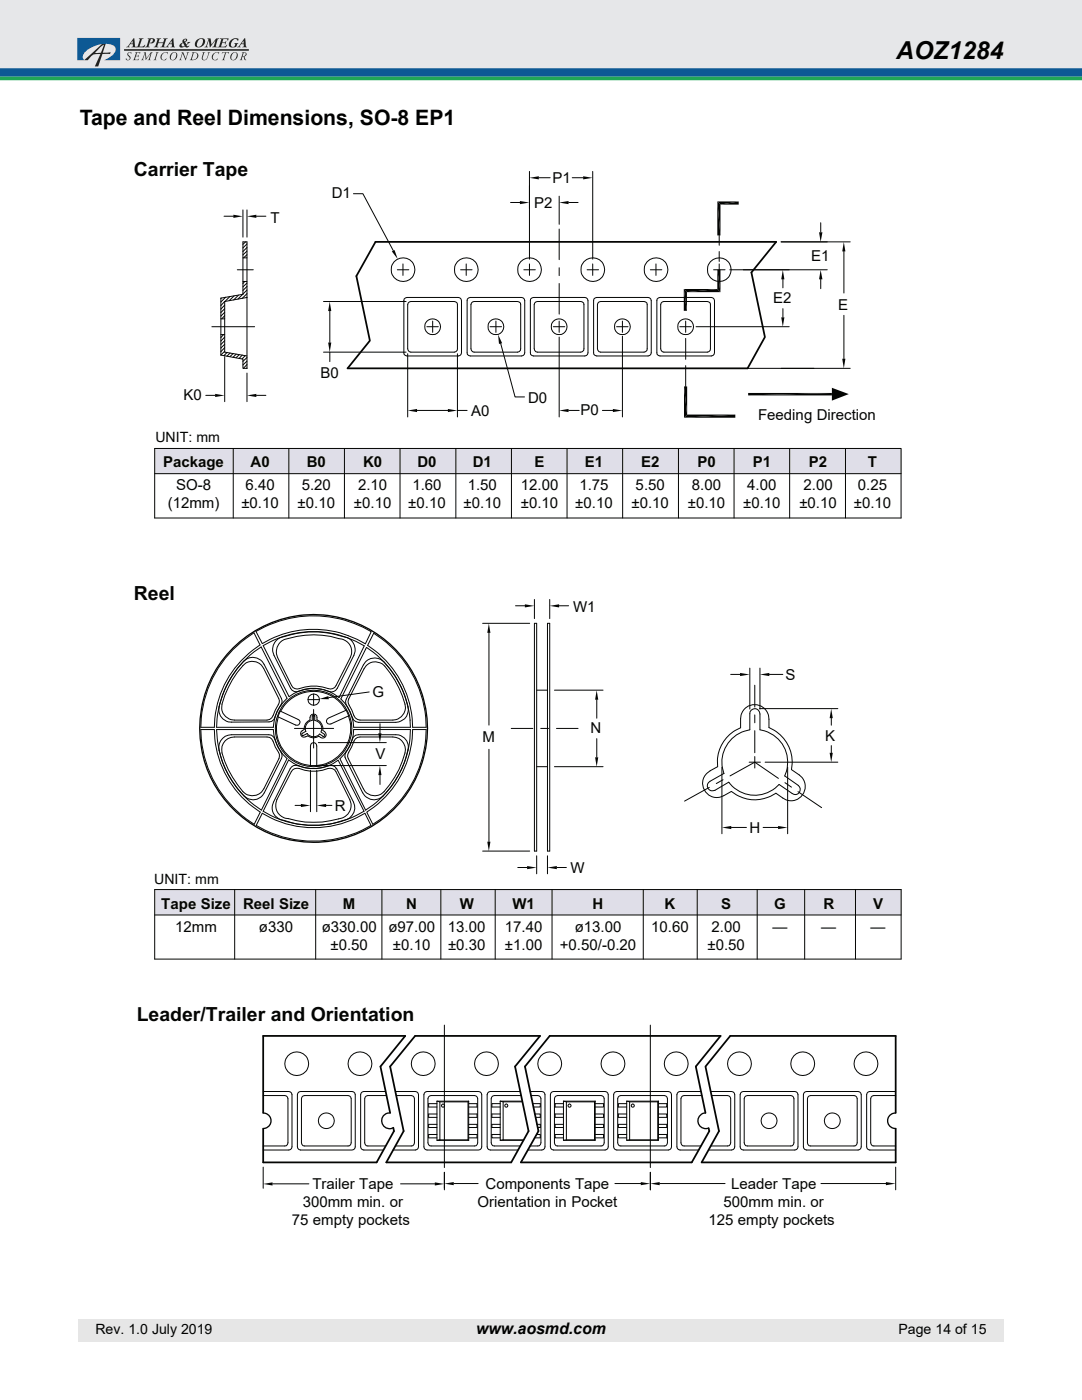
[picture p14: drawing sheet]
<svg xmlns="http://www.w3.org/2000/svg" width="216mm" height="279mm" viewBox="0 0 216 279" stroke-linecap="round" stroke-linejoin="round" font-family="sans-serif">
<defs><g id="words">
<text font-size="4.9" x="178.8" y="11.7">AOZ1284</text>
<text font-size="4.2" x="15.9" y="25">Tape and Reel Dimensions, SO-8 EP1</text>
<g font-size="3.9" fill="#040503">
<text x="26.7" y="35.1">Carrier Tape</text>
<text x="26.7" y="119.7">Reel</text>
<text x="27.3" y="203.7">Leader/Trailer and Orientation</text>
</g>
<text font-size="3.2" x="95" y="266.2">www.aosmd.com</text>
<g font-size="3" fill="#040503">
<text x="66.2" y="39.6">D1</text>
<text x="106.6" y="41.5">P2</text>
<text x="110.2" y="36.5">P1</text>
<text x="54" y="44.4">T</text>
<text x="161.9" y="52.1">E1</text>
<text x="154.3" y="60.4">E2</text>
<text x="167.2" y="61.8">E</text>
<text x="63.9" y="75.4">B0</text>
<text x="36.6" y="79.9">K0</text>
<text x="94" y="83">A0</text>
<text x="105.4" y="80.4">D0</text>
<text x="115.8" y="82.9">P0</text>
<text x="151.3" y="83.9">Feeding Direction</text>
<text x="32.5" y="93.3">Package</text>
<text x="50" y="93.3">A0</text>
<text x="61.2" y="93.3">B0</text>
<text x="72.4" y="93.3">K0</text>
<text x="83.3" y="93.3">D0</text>
<text x="94.3" y="93.3">D1</text>
<text x="106.7" y="93.3">E</text>
<text x="116.7" y="93.3">E1</text>
<text x="127.9" y="93.3">E2</text>
<text x="139.2" y="93.3">P0</text>
<text x="150.2" y="93.3">P1</text>
<text x="161.4" y="93.3">P2</text>
<text x="173.2" y="93.3">T</text>
<text x="33.5" y="101.4">(12mm)</text>
<text x="35.1" y="97.8">SO-8</text>
<text x="48.2" y="101.4">±0.10</text>
<text x="49" y="97.8">6.40</text>
<text x="59.4" y="101.4">±0.10</text>
<text x="60.2" y="97.8">5.20</text>
<text x="70.6" y="101.4">±0.10</text>
<text x="71.4" y="97.8">2.10</text>
<text x="81.5" y="101.4">±0.10</text>
<text x="82.3" y="97.8">1.60</text>
<text x="92.5" y="101.4">±0.10</text>
<text x="93.3" y="97.8">1.50</text>
<text x="103.9" y="97.8">12.00</text>
<text x="103.9" y="101.4">±0.10</text>
<text x="114.8" y="101.4">±0.10</text>
<text x="115.6" y="97.8">1.75</text>
<text x="126" y="101.4">±0.10</text>
<text x="126.8" y="97.8">5.50</text>
<text x="137.2" y="101.4">±0.10</text>
<text x="138.1" y="97.8">8.00</text>
<text x="148.3" y="101.4">±0.10</text>
<text x="149.1" y="97.8">4.00</text>
<text x="159.5" y="101.4">±0.10</text>
<text x="160.3" y="97.8">2.00</text>
<text x="170.4" y="101.4">±0.10</text>
<text x="171.2" y="97.8">0.25</text>
<text x="114.3" y="122.1">W1</text>
<text x="156.8" y="135.8">S</text>
<text x="74.3" y="139">G</text>
<text x="96.3" y="148">M</text>
<text x="117.8" y="146.4">N</text>
<text x="164.6" y="147.9">K</text>
<text x="74.9" y="151.5">V</text>
<text x="66.8" y="161.8">R</text>
<text x="149.5" y="166.2">H</text>
<text x="113.8" y="174.3">W</text>
<text x="32.2" y="181.4">Tape Size</text>
<text x="35" y="185.9">12mm</text>
<text x="48.5" y="181.4">Reel Size</text>
<text x="51.7" y="185.9">ø330</text>
<text x="64.2" y="185.9">ø330.00</text>
<text x="68.4" y="181.4">M</text>
<text x="77.5" y="185.9">ø97.00</text>
<text x="81.1" y="181.4">N</text>
<text x="89.4" y="185.9">13.00</text>
<text x="91.7" y="181.4">W</text>
<text x="100.7" y="185.9">17.40</text>
<text x="102.2" y="181.4">W1</text>
<text x="114.7" y="185.9">ø13.00</text>
<text x="118.3" y="181.4">H</text>
<text x="129.9" y="185.9">10.60</text>
<text x="132.6" y="181.4">K</text>
<text x="142" y="185.9">2.00</text>
<text x="143.9" y="181.4">S</text>
<text x="154.1" y="185.9">—</text>
<text x="154.5" y="181.4">G</text>
<text x="163.9" y="185.9">—</text>
<text x="164.3" y="181.4">R</text>
<text x="173.7" y="185.9">—</text>
<text x="174.2" y="181.4">V</text>
<text x="65.9" y="189.5">±0.50</text>
<text x="78.4" y="189.5">±0.10</text>
<text x="89.4" y="189.5">±0.30</text>
<text x="100.8" y="189.5">±1.00</text>
<text x="111.7" y="189.5">+0.50/-0.20</text>
<text x="141.2" y="189.5">±0.50</text>
<text x="62.3" y="237.3">Trailer Tape</text>
<text x="96.9" y="237.3">Components Tape</text>
<text x="145.9" y="237.3">Leader Tape</text>
<text x="58.2" y="244.5">75 empty pockets</text>
<text x="60.4" y="240.9">300mm min. or</text>
<text x="95.3" y="240.9">Orientation in Pocket</text>
<text x="141.4" y="244.5">125 empty pockets</text>
<text x="144.4" y="240.9">500mm min. or</text>
</g>
<g font-size="2.8" fill="#040503">
<text x="31" y="88.2">UNIT: mm</text>
<text x="30.8" y="176.3">UNIT: mm</text>
</g>
<g font-size="2.8">
<text x="19" y="266.2">Rev. 1.0 July 2019</text>
<text x="179.3" y="266.2">Page 14 of 15</text>
</g>
</g></defs>
<path d="M-.1 14.4h216" fill="none" stroke="#0d5994" stroke-width="1.8" stroke-linecap="butt"/>
<path d="M-.1 -.1h216v13.7h-216z" fill="#e6e7e9"/>
<g fill="#232122">
<path d="M27.7 7.6h.9l-.3 .3-.5 1.4h.7l.5-.4-.2 .6-1.7-.1a.6 .6 0 0 0 .5-.6l.3-1z"/>
<path d="M29.5 7.6h.9l.4 .2 .1 .2a.72 .72 0 0 1-1 .6l.1-.1a.46 .46 0 0 0 .5-.5l-.1-.2h-.3l-.5 1.5h.3v.1l-.9 .1 .1-.2a1.91 1.91 0 0 0 .6-1.5l-.3-.1z"/>
<path d="M31.3 7.7h.9l-.4 .1-.1 .7 .9-.1 .2-.6-.2-.1h.9l-.4 .2-.4 1.4 .2 .1h-.9l.3-.1 .2-.7h-.1h-.8l-.2 .7 .2 .1h-.9l.3-.1 .3-.9 .1-.6z"/>
<path d="M41.4 7.7h.6l.2 1.2 .8-1.1a.48 .48 0 0 1 .7-.1l-.3 .2-.4 1.4 .2 .2-.9-.1 .4-.2 .3-1.2-1.1 1.5h-.1l-.1-1.5-.4 1.2 .2 .3h-.7l.4-.4 .3-1 .1-.3z"/>
<path d="M43.9 7.7h1.7l-.1 .4-.2-.3h-.7l-.3 .7h.5l.4-.3-.2 .7h-.1l-.1-.3h-.5l-.2 .6a.98 .98 0 0 0 1.2-.3l-.2 .6h-1.7l.4-.3 .4-1.3-.3-.1z"/>
<path d="M46.1 8a1.27 1.27 0 0 1 1.5-.2l-.1 .4-.2-.3a.82 .82 0 0 0-.9 .1 .82 .82 0 0 0-.3 .8v.2a.43 .43 0 0 0 .3 .4 .43 .43 0 0 0 .4-.2l.2-.4-.2-.2h.8l-.2 .2a.77 .77 0 0 1-1.2 .7l-.4-.2a1 1 0 0 1 .3-1.3z"/>
<path d="M25.6 10.5h.7l-.2 .3v-.3h-.2l-.3 .2 .1 .3 .3 .4v.3l-.5 .3-.4-.1 .1-.3 .1 .3 .3 .1 .2-.1 .1-.3a.77 .77 0 0 1-.3-1.1z"/>
<path d="M27 10.4h1l-.1 .4-.1-.3h-.5l-.1 .6 .5-.1-.1 .4-.1-.2h-.4l-.1 .4-.1 .2 .2 .1h.4l.2-.2-.1 .3h-1.1l.3-.2 .3-1.2z"/>
<path d="M28.7 10.4h.4l.1 1.2 .9-1.2h.4l-.2 .2-.3 1-.1 .3 .2 .1h-.6l.2-.1 .4-1.2-1 1.3-.2-1.3-.4 1.2 .2 .1h-.5l.2-.2 .4-1.1z"/>
<path d="M31.1 10.4l.6 .1-.2 .1-.4 1.1-.1 .2 .2 .1h-.6l.3-.2 .3-1.2z"/>
<path d="M32.4 10.7l.4-.3h.6l.1 .1-.1 .3v-.1a.76 .76 0 0 0-1.1 .2 .76 .76 0 0 0 .3 1.1l.6-.3-.2 .3h-.5l-.4-.2v-.8z"/>
<path d="M36.2 10.4h.4l.5 1.3 .3-1.1-.2-.1h.6l-.3 .1-.4 1.4-.7-1.4-.3 1.3 .2 .1h-.6l.3-.2 .3-1v-.3z"/>
<path d="M40.4 10.4l.6 .1-.3 .1-.2 .7a.45 .45 0 0 0 .3 .7 .45 .45 0 0 0 .5-.5l.3-.9-.2-.1 .5-.1-.2 .3a1.18 1.18 0 0 1-1.2 1.3l-.2-.2v-.3l.2-.9z"/>
<path d="M42.5 10.8a1.12 1.12 0 0 1 1.3-.3l-.2 .3v-.2a.77 .77 0 0 0-1.1 .7l.2 .6a.58 .58 0 0 0 .7-.3h.1a.63 .63 0 0 1-.9 .4 .63 .63 0 0 1-.3-.8z"/>
<path d="M44.4 10.4h1.3l-.1 .4-.1-.3h-.4l-.4 1.4 .2 .1h-.6l.2-.2 .4-1.2-.4-.1-.2 .2z"/>
<path d="M26.7 7.6h.1l.1 1.4 .2 .5-.9-.1 .3-.1v-.5h-.5l-.3 .5h.2v.1l-.7 .1 .3-.3zM26.4 8.1l-.3 .6h.4z"/>
<path d="M34.4 7.6h.2l.1 1.6 .2 .3-.9-.1 .3-.1v-.5h-.5l-.3 .5 .2 .1-.7 .1 .3-.3zM34.2 8.1l-.3 .6h.4z"/>
<path d="M36.4 8l.5-.3 .4 .1a.43 .43 0 0 1-.4 .6l.3 .5 .3-.3-.1-.2h.6l-.8 .6 .3 .2h.3a.5 .5 0 0 1-.9 .1l-.6 .2-.5-.2a.82 .82 0 0 1 .7-.8zM36.4 8.6l-.2 .3v.2l.2 .2 .4-.1-.3-.6zM36.8 8l.1 .3 .2-.4z"/>
<path d="M39.4 7.9a1.05 1.05 0 0 1 1.5 .1 1.25 1.25 0 0 1-.5 1.2 1.25 1.25 0 0 1-1.4 .1l-.1-.8zM39.8 7.9a1.07 1.07 0 0 0-.3 1.4 .96 .96 0 0 0 .9-.5 .96 .96 0 0 0-.1-1z"/>
<path d="M48.8 7.6h.1l.1 1a.6 .6 0 0 0 .3 .8h-1l.4-.1-.1-.5h-.5l-.3 .5 .2 .1-.7 .1 .4-.3zM48.6 8.1l-.4 .6h.4z"/>
<path d="M34.3 10.6a.7 .7 0 0 1 1 .1 .7 .7 0 0 1-.2 1 .71 .71 0 0 1-1.1 .1 .71 .71 0 0 1 .2-1.1zM34.5 10.6l-.2 .2a.89 .89 0 0 0 0 1.1 .86 .86 0 0 0 .8-.4 .86 .86 0 0 0-.1-1z"/>
<path d="M38.3 10.5a1.07 1.07 0 0 1 1.3 .4 1.24 1.24 0 0 1-1.7 1.1l.2-.1 .3-1.2zM38.7 10.5l-.4 1.3a.71 .71 0 0 0 1-.3 .71 .71 0 0 0-.5-1z"/>
<path d="M46.3 10.6a.73 .73 0 0 1 1.1 .2 .73 .73 0 0 1-.4 1.1 .73 .73 0 0 1-1-.3 .73 .73 0 0 1 .3-1zM46.5 10.6l-.1 .2a.88 .88 0 0 0 0 1.1 .86 .86 0 0 0 .8-.4 .86 .86 0 0 0-.1-1z"/>
<path d="M48.3 10.5l.6-.1 .3 .2-.1 .5-.3 .2 .3 .7-.3-.1-.3-.6-.3 .5 .2 .2h-.6l.2-.2 .4-1.2zM48.6 10.5l-.2 .7a.42 .42 0 0 0 .5-.1 .42 .42 0 0 0 .1-.5z"/>
<path d="M20 9.5l.8-.6-.7 1.6h-1.1zM16.8 12h.7l.2-.2a1.97 1.97 0 0 1 2.3-1l-1.1 2.5h.7l.8-2.5h1.5l.2-.4-1.6 .1 .6-1.8-.8 .1z"/>
</g>
<path d="M24.8 10h24.8" fill="none" stroke="#232122" stroke-width=".32"/>
<path d="M15.4 7.6h8.6v4.4h-3.2l.3-.1a2.55 2.55 0 0 0 1.9-2.4 2.19 2.19 0 0 0-2.5-.7l-.8 .1a5.6 5.6 0 0 0-3 1.9 1.02 1.02 0 0 0 .1 1.2h-1.4z" fill="#18508f"/>
<path d="M-.1 15.7h216" fill="none" stroke="#20a656" stroke-width=".71" stroke-linecap="butt"/>
<path d="M15.6 263.2h184.6v4.5h-184.6z" fill="#e6e6e6"/>
<path d="M26.7 31.8h153.2v213.7h-153.2z" fill="#fff"/>
<g fill="#dfdee8">
<path d="M30.9 89.5h148.9v5h-148.9z"/>
<path d="M30.9 177.4h148.9v5h-148.9z"/>
</g>
<path d="M41.1 78.9h1.8M44.8 71.2v9M49.3 74.5v5.7M51.2 78.9h1.9" fill="none" stroke="#040503" stroke-width=".2"/>
<g fill="#040503">
<path d="M49.3 78.9l1.9-.3v.6z"/>
<path d="M42.9 78.6l1.9 .3-1.9 .3z"/>
<path d="M136.5 77.1h.6v5.6z"/>
<path d="M136.5 77.1l.6 5.6-.6 .7z"/>
<path d="M137.1 82.7h9.6l-10.2 .7z"/>
<path d="M136.5 83.4l10.2-.7v.7z"/>
<path d="M143.1 40.2l.7 6.8h-.7z"/>
<path d="M143.1 40.2l.7 .6v6.2z"/>
<path d="M143.1 40.2h4.3l-3.6 .6z"/>
<path d="M143.8 40.8l3.6-.6v.6z"/>
<path d="M136.4 57.7l.7 4.3h-.7z"/>
<path d="M136.4 57.7l.7 .6v3.7z"/>
<path d="M136.4 57.7h6.7l-6 .6z"/>
<path d="M137.1 58.3l6-.6 .7 .6z"/>
<path d="M143.1 53.8l.7 4.5-.7-.6z"/>
<path d="M143.1 53.8h.7v4.5z"/>
</g>
<g fill="none" stroke="#040503" stroke-width=".2">
<path d="M64.6 60.2h16.4M64.6 70.3h16.4M65.8 62.1v6.2M65.8 70.3v1.9"/>
<circle cx="143.5" cy="53.8" r="2.36"/>
</g>
<path d="M74.9 48.3h80M69.4 73.5h79.8" fill="none" stroke="#040503" stroke-width=".35"/>
<g fill="#040503">
<path d="M65.8 60.2l.3 1.9h-.6z"/>
<path d="M65.5 68.4h.6l-.3 1.9z"/>
</g>
<circle cx="80.4" cy="53.8" r="2.36" fill="none" stroke="#040503" stroke-width=".2"/>
<path d="M78.2 50.2l.5-.3 .7 1.8z" fill="#040503"/>
<path d="M70.5 38.7h1.9l6.1 11.3M44.7 43.2h1.9M48.5 41.9v5.4M49.3 41.9v5.4M51.2 43.2h1.9" fill="none" stroke="#040503" stroke-width=".2"/>
<g fill="#040503">
<path d="M46.6 42.9l1.9 .3-1.9 .3z"/>
<path d="M49.3 43.2l1.9-.3v.6z"/>
</g>
<g fill="none" stroke="#040503" stroke-width=".2">
<path d="M44.2 59.5h-.1M45 59.3l-.9 1M45.9 59.2l-1 1M46.7 59l-1 1M47.4 53.8h3.1M47.6 58.9l-1 1M48.4 58.7l-.9 1M48.5 58.7l-4.4 .8v11.4M48.5 51.5h.8zM48.5 58.7v-10.4h.8v25.2h-.8v-1.8l-4.4-.8M48.5 56.2h.8M48.8 56.2l-.3 .4"/>
<path d="M49 48.3l-.5 .5M49.3 50.8l-.7 .7M49.3 59.4l-4.5 .8M49.3 48.7l-.8 .8M49.3 49.4l-.8 .8M49.3 50.1l-.8 .8M49.3 58.6l-1 .9M49.3 59.3l-.1 .1M49.3 56.5l-.8 .8M49.3 57.2l-.8 .8M49.3 57.9l-.8 .8M42.3 65.2h8.5"/>
<path d="M44.1 66.8h.7M44.1 63.6h.7M44.6 66.8l-.5 .6M44.8 60.2v10.1l4.5 .7M44.8 71h.1M44.8 60.2l-.7 .8M44.8 60.9l-.7 .8M44.8 61.6l-.7 .8M44.8 62.3l-.7 .8M44.8 67.3l-.7 .8M44.8 68l-.7 .8M44.8 68.7l-.7 .8"/>
<path d="M44.8 69.4l-.7 .8M44.8 70.1l-.7 .8M44.8 63l-.5 .6M45.3 70.3l-.6 .7M45.9 70.5l-.6 .6M46.5 70.5l-.6 .7M47.1 70.7l-.6 .6M47.8 70.8l-.7 .6M48.3 70.9l-.6 .6M48.9 71l-.6 .6M49.3 73.5h-.1M49.3 72.7l-.7 .8"/>
<path d="M49.3 71.4l-.8 .7M49.3 72.1l-.8 .7M136.8 67.5v4.2M136.8 73v4.2"/>
</g>
<path d="M74.9 48.3l-3.8 6.8 2.7 12.9-4.4 5.5" fill="none" stroke="#040503" stroke-width=".35"/>
<path d="M99.4 66.7l.8 1.8-.6 .1z" fill="#040503"/>
<path d="M99.9 68.5l2.9 10.7h1.9M111.6 67.3v15.9M124.2 67.1v16.1M113.5 81.9h2.1M120.2 81.9h2.1" fill="none" stroke="#040503" stroke-width=".2"/>
<g fill="#040503">
<path d="M111.6 81.9l1.8-.3v.6z"/>
<path d="M122.3 81.6l1.9 .3-1.9 .3z"/>
</g>
<path d="M81.4 70.6v12.6M91.3 70.6v12.6M83.2 81.9h6.2M91.3 81.9h1.9" fill="none" stroke="#040503" stroke-width=".2"/>
<g fill="#040503">
<path d="M81.3 81.9l1.9-.3v.6z"/>
<path d="M89.4 81.6l1.9 .3-1.9 .3z"/>
</g>
<path d="M105.6 37v4.7M111.6 39.2v5.6M101.9 40.4h1.9M113.5 40.4h1.8" fill="none" stroke="#040503" stroke-width=".2"/>
<g fill="#040503">
<path d="M111.6 40.4l1.8-.3v.6z"/>
<path d="M103.7 40.1l1.9 .3-1.9 .3z"/>
</g>
<path d="M105.6 34.2v17.5M107.5 35.5h2.3M114.2 35.5h2.2M118.3 34.2v17.5" fill="none" stroke="#040503" stroke-width=".2"/>
<g fill="#040503">
<path d="M105.6 35.5l1.9-.3v.6z"/>
<path d="M116.4 35.2l1.9 .3-1.9 .3z"/>
</g>
<g fill="none" stroke="#040503" stroke-width=".2">
<path d="M80.6 59.7l.6-.3 10.6 .1 .3 .5-.1 10.7-.5 .3h-10.3l-.6-.3zM93.3 59.7l.5-.3 10.6 .1 .3 .5-.1 10.7-.5 .3h-10.3l-.5-.3zM105.9 59.7l.6-.3 10.5 .1 .3 .5-.1 10.7-.5 .3h-10.2l-.6-.3zM111.6 45.7v6.1M111.6 53.4v1.6M111.6 56.6v6.1M118.5 59.7l.6-.3 10.5 .1 .3 .5v10.7l-.6 .3h-10.2l-.6-.3zM131.1 59.7l.6-.3 10.6 .1 .3 .5-.1 10.7-.6 .3h-10.2l-.6-.3zM148.3 53.8h9.2M156.2 55.7v1.7M81.4 60.5l.6-.3h8.6l.6 .3v9.4l-.6 .4-8.9-.1-.3-.6zM94.1 60.5l.5-.3h8.7l.6 .3v9.4l-.6 .4-9-.1-.3-.6z"/>
<path d="M106.7 60.5l.5-.3h8.7l.6 .3v9.4l-.6 .4-9-.1-.3-.6zM119.3 60.5l.5-.3h8.7l.6 .3v9.4l-.6 .4-9-.1-.3-.6zM131.9 60.5l.6-.3h8.6l.6 .3v9.4l-.6 .4-9-.1-.3-.6zM138.9 65.2h18.6M156.2 61.6v1.7"/>
<circle cx="93" cy="53.8" r="2.36"/>
<circle cx="105.7" cy="53.8" r="2.36"/>
<circle cx="118.3" cy="53.8" r="2.36"/>
<circle cx="130.9" cy="53.8" r="2.36"/>
<circle cx="86.3" cy="65.2" r="1.58"/>
<circle cx="98.9" cy="65.2" r="1.58"/>
<circle cx="111.6" cy="65.2" r="1.58"/>
<circle cx="124.2" cy="65.2" r="1.58"/>
<circle cx="136.8" cy="65.2" r="1.58"/>
</g>
<g fill="#040503">
<path d="M156.2 53.9l.3 1.8h-.6z"/>
<path d="M155.9 63.3h.6l-.3 1.9z"/>
</g>
<path d="M145.6 53.8h19.5M155.9 48.3h9.2M163.8 44.5v1.8M163.8 55.7v1.9" fill="none" stroke="#040503" stroke-width=".2"/>
<g fill="#040503">
<path d="M163.7 53.9l.4 1.8h-.7z"/>
<path d="M163.4 46.4h.7l-.4 1.9z"/>
</g>
<path d="M155.9 48.3h13.8M168.4 50.2v8.3M155.9 73.5h13.8M168.4 62.9v8.7" fill="none" stroke="#040503" stroke-width=".2"/>
<g fill="#040503">
<path d="M168.4 48.3l.3 1.9h-.6z"/>
<path d="M168.1 71.6h.6l-.3 1.9z"/>
</g>
<g fill="none" stroke="#040503" stroke-width=".2">
<path d="M79.3 53.8h2.3M80.4 52.7v2.3M91.9 53.8h2.3M93 52.7v2.3M104.5 53.8h2.3M105.6 52.7v2.3M117.1 53.8h2.3M118.3 52.7v2.3M129.8 53.8h2.3M130.9 52.7v2.3M142.4 53.8h2.3M143.5 52.7v2.3"/>
<path d="M143.5 47v1.9M143.5 50.2v2M85.2 65.2h2.3M86.3 64.1v2.2M97.8 65.2h2.3M99 64.1v2.2M110.4 65.2h2.3M111.6 64.1v2.2M123 65.2h2.3M124.2 64.1v2.2M135.6 65.2h2.3M136.8 64.1v2.2"/>
<path d="M149.2 73.5h13.2M30.9 89.5h148.9v13.9h-148.9zM30.9 94.5h148.9M46.5 89.5v13.9M57.6 89.5v13.9M68.7 89.5v13.9M79.8 89.5v13.9M91 89.5v13.9M102.1 89.5v13.9M113.1 89.5v13.9M124.2 89.5v13.9M135.4 89.5v13.9"/>
<path d="M146.5 89.5v13.9M157.6 89.5v13.9M168.7 89.5v13.9M63.5 148.2h13.6M63.5 152.8h13.6M75.8 144.4v1.9M75.8 154.7v1.9"/>
</g>
<path d="M154.9 48.3l-5 6.1 2.7 12.9-3.4 6.2" fill="none" stroke="#040503" stroke-width=".35"/>
<g fill="#040503">
<path d="M75.5 146.3h.6l-.3 1.9z"/>
<path d="M75.8 152.8l.3 1.9h-.6z"/>
</g>
<g fill="none" stroke="#040503" stroke-width=".2">
<path d="M50.7 126.3a22.4 22.4 0 0 0-10.6 18.8h2.7a19.7 19.7 0 0 1 9.1-16.4M52.1 129.1a19.3 19.3 0 0 0-8.9 16M70.7 124.4l3.4 1.7-1.2 2.4M73.1 129.2a19.3 19.3 0 0 1 8.8 15.9h-11.3M74.6 126.4l-1.2 2.4a19.7 19.7 0 0 1 8.9 16.3M76.6 132.1a2.54 2.54 0 0 0-4.1 .6M76.8 132.9a2.5 2.5 0 0 0-4.2 .6M40.1 145.6h2.7a19.8 19.8 0 0 0 9.1 16.5l-1.2 2.4a22.5 22.5 0 0 1-10.6-18.9zM43.7 149.7a19.3 19.3 0 0 0 8.5 12l5.1-10.3M55.3 159.6a2.67 2.67 0 0 0 2.3 3.8 17.1 17.1 0 0 0 11.2-.4 2.66 2.66 0 0 0 1-3.4M57.6 151.7l-5.1 10.2a19.3 19.3 0 0 0 20.1 0l-5.1-10.2M61.9 153.7v8.3"/>
<path d="M63.2 153.7v8.3M70.6 145.6h11.3M71.5 144.2h7.5M71.5 146.6h7.5M71.8 143.7h6.6M71.8 147.1h6.6M72.4 158.2a2.53 2.53 0 0 0 4.1 .6M72.5 157.4a2.54 2.54 0 0 0 4.1 .6M81.4 149.7a19.1 19.1 0 0 1-8.4 12l-5.2-10.3M82.3 145.6a19.7 19.7 0 0 1-9.1 16.5l1.2 2.4M52.3 162.3a19.7 19.7 0 0 0 20.5 0l1.2 2.4a22.5 22.5 0 0 1-22.9 0zM58.9 160.7h1.2"/>
<path d="M65.1 160.7h1.1M70.5 160.1a2.56 2.56 0 0 1-2 3.6 18.6 18.6 0 0 1-13-.4 2.45 2.45 0 0 1-.9-3.2"/>
</g>
<circle cx="62.6" cy="145.4" r="22.7" fill="none" stroke="#040503" stroke-width=".26"/>
<g fill="#040503">
<path d="M60 160.4l1.9 .4-1.9 .3z"/>
<path d="M63.2 160.8l1.9-.4v.7z"/>
</g>
<g fill="none" stroke="#040503" stroke-width=".2">
<path d="M48.5 132.8a2.51 2.51 0 0 1 4.1 .6l3 6a2.13 2.13 0 0 1-.7 2.3l-.7 1.6-.4 .3-.5 .1h-6.5a2.56 2.56 0 0 1-2.5-3.2 19.3 19.3 0 0 1 4.2-7.7zM48.7 131.9a2.53 2.53 0 0 1 4 .7l3.6 7.2-.1 .5-.9 1.6-.7 1.7-.4 .4-.5 .1h-7.5a2.51 2.51 0 0 1-2.5-3 19.2 19.2 0 0 1 5-9.2zM50.7 126.3l1.2 2.4M52.1 129.1l5.2 10.3a8.2 8.2 0 0 0-2.8 5.7h-11.3M57.6 127.4a2.7 2.7 0 0 0-2.2 3.8l2.8 5.6M68.5 127a18.4 18.4 0 0 0-13 .5 2.6 2.6 0 0 0-.8 3.3l3.3 6.6M69.3 127.3a19.4 19.4 0 0 0-16.8 1.5l5.2 10.2M70.7 124.4a22.6 22.6 0 0 0-19.6 1.6l1.2 2.4a19.7 19.7 0 0 1 17.2-1.5M73.7 138.1l-8.1 1.1M43.2 145.6h11.3a9.8 9.8 0 0 0 1.7 4.9v.9l-3.5 6.8a2.49 2.49 0 0 1-4 .6 19.2 19.2 0 0 1-5.5-13.2zM43.7 149.7a2.54 2.54 0 0 1 2.5-3.1h7.4l.6 .1 .7 .8a8.2 8.2 0 0 0 2.4 3.9M45 147.8l.5-.4 1.3-.3h6.5l.5 .1 .4 .3 1.5 3v.5l-3 6.4a2.59 2.59 0 0 1-4.2 .6 17.6 17.6 0 0 1-4.2-8.4v-.6z"/>
<path d="M55.5 143.1a7.4 7.4 0 0 0 6.4 9.7M57.9 153.4l-3.3 6.7M58.1 154l-2.8 5.6M59.5 143.6l-3.6-1.7-.5 1.1 3.6 1.7M69 141.7a7.4 7.4 0 0 0-13 .2"/>
<circle cx="62.6" cy="145.4" r="7.6"/>
</g>
<path d="M63.7 139.5l1.8-.6 .1 .7z" fill="#040503"/>
<g fill="none" stroke="#040503" stroke-width=".2">
<path d="M57.6 127.4a18.3 18.3 0 0 1 11.2 .4 2.54 2.54 0 0 1 1.1 3.4l-2.8 5.6a1.24 1.24 0 0 1-1.6 .6 9 9 0 0 0-6.2 .1l-.9-.3-.2-.4M61.5 139.6h2.2M62.6 138.5v2.2M64.2 137.6a7.7 7.7 0 0 0-6.5 1.4M68.5 127a2.63 2.63 0 0 1 2.1 3.8l-3.3 6.6a1.32 1.32 0 0 1-1.6 .6 8.9 8.9 0 0 0-6.5 .1l-.5-.1-.7-.6M69.3 127.3l3.4 1.6-5 10.3-2-1.2-1.1-.4M69.5 126.9l1.7 .7 1.7 .9M72.5 132.7l-3.5 7.2 .1 .8 1.5 3 .9 .5M72.6 133.5l-3 6a2.12 2.12 0 0 0 .6 2.2l.7 1.6 .9 .4M72.9 129.6h.1M73.1 129.2l-5.1 10.3a8.1 8.1 0 0 1 2.6 5.6M96.3 124.4h9.4"/>
<path d="M97.6 126.3v18.4M57.6 151.7a8 8 0 0 0 9.9 0M57.9 153.4a1.2 1.2 0 0 1 1.6-.6 9.2 9.2 0 0 0 6.5-.1l.9 .4 .3 .4 3.3 6.6M58.1 154a1.31 1.31 0 0 1 1.6-.6 7.6 7.6 0 0 0 5.8 0 1.37 1.37 0 0 1 1.5 .6l2.8 5.6M59.5 143.6a.61 .61 0 0 1 .3 .8 .61 .61 0 0 1-.8 .3M60.3 146.3l-.1 .2 .2 .3 .9-.4M61 146h.1M61 146a1.67 1.67 0 0 1 1.3-2.2v-.9l.3-.2 .2 .1v1a1.63 1.63 0 0 1 1.3 2.2M61 146l-.7 .4M61.3 146.4a1.65 1.65 0 0 0 2.5 .1l.7 .4M61.3 146.4h.1M62 148.5a.62 .62 0 0 1 1.1 0l.1 4.3h-1.3z"/>
<path d="M62.6 141.6v7.7M64.1 146.1l.7 .6v.2h-.4M64.4 145.8a.75 .75 0 0 1 .7 1 .75 .75 0 0 1-1.1 .4l-.4-.3M64.4 145.7a1.95 1.95 0 0 0-1.1-2 .8 .8 0 0 0-.7-1.2 .85 .85 0 0 0-.7 1.2 1.89 1.89 0 0 0-1.2 1.9 .77 .77 0 0 0-.7 .7 .77 .77 0 0 0 .6 .8l.8-.2a1.86 1.86 0 0 0 2.2 0M65.3 143.5l3.8-1.8 .5 1.2-3.6 1.6a.62 .62 0 0 1-.7-.2 .62 .62 0 0 1 0-.8zM66.6 145.4h-7.8M67 153.5h.1M68.8 151.1h.1M69.5 142.9a7.4 7.4 0 0 1-6.3 9.9M70.6 145.6a8.2 8.2 0 0 1-2.8 5.8M71.5 146.6l-.5 .1-.5 .4-.7 1.8-.9 1.6-.1 .4 3.6 7.3M71.8 147.1l-.5 .1-.4 .3-1.5 3v.5l3.1 6.4"/>
<path d="M85 145.6a22.3 22.3 0 0 1-10.6 18.9M97.6 149.5v18.5M96.3 169.9h9.4"/>
<circle cx="62.6" cy="139.6" r="1.13"/>
</g>
<g fill="#040503">
<path d="M97.5 124.4l.4 1.9h-.7z"/>
<path d="M97.2 168h.7l-.4 1.9z"/>
</g>
<path d="M106.6 124.4v45.5M109.7 124.4v45.5M151.6 141.4h15.6M152.7 152.1h14.5M165.9 143.3v1.4M165.9 148.8v1.4" fill="none" stroke="#040503" stroke-width=".2"/>
<g fill="#040503">
<path d="M165.5 150.2h.7l-.3 1.9z"/>
<path d="M165.9 141.4l.3 1.9h-.7z"/>
</g>
<path d="M145.8 134.6h1.9M149.6 133.3v8.2M151.6 133.3v8.2M153.5 134.6h2.7" fill="none" stroke="#040503" stroke-width=".2"/>
<g fill="#040503">
<path d="M147.7 134.3l1.9 .3-1.9 .3z"/>
<path d="M151.6 134.6l1.9-.3v.6z"/>
</g>
<path d="M110.6 137.7h9.7M119.1 139.6v3.7M110.6 153h9.7M119.1 147.4v3.7M144.5 154.4l-2.8 1.5a1.03 1.03 0 0 0-.4 1.4 1.03 1.03 0 0 0 1.4 .4l2.7-1.6a6.5 6.5 0 0 0 10.1 .5l2.6 1.8a1.01 1.01 0 0 0 1.4-.2 1.01 1.01 0 0 0-.2-1.5l-2.7-1.8a6.5 6.5 0 0 0-5-9.3v-3.1a1.01 1.01 0 0 0-.9-1.1 1.01 1.01 0 0 0-1.1 1.1v3.1a6.6 6.6 0 0 0-5.1 8.8M145.4 156.2h.1M148.7 141.4a2.84 2.84 0 0 1 3.1-.5 2.84 2.84 0 0 1 1.6 2.6v1.7a7.5 7.5 0 0 1 4.5 8.4l1.6 1.1a2.83 2.83 0 0 1 .6 3.9 2.83 2.83 0 0 1-3.9 .7l-1.4-1a7.4 7.4 0 0 1-8.9-.4 4.1 4.1 0 0 1-3.7 1.1 2.85 2.85 0 0 1-2-2.4 2.85 2.85 0 0 1 1.5-2.8l1.5-.8a7.4 7.4 0 0 1 4.6-7.8 4.1 4.1 0 0 1 .9-3.8zM150.6 152.1l4.7 3.2M156.6 156.2l1.3 .9M159.2 158l4.7 3.2M106.6 169.9h.5M109.2 169.9h.5" fill="none" stroke="#040503" stroke-width=".2"/>
<g fill="#040503">
<path d="M118.7 151.1h.7l-.3 1.9z"/>
<path d="M119.1 137.8l.3 1.8h-.7z"/>
</g>
<g fill="none" stroke="#040503" stroke-width=".2">
<path d="M74.6 126.4a22.4 22.4 0 0 1 10.4 18.7h-2.7M76.6 132.1a18.8 18.8 0 0 1 4.9 9.6 2.49 2.49 0 0 1-2.5 2.5M76.8 132.9a18.5 18.5 0 0 1 4.1 8.3 2.59 2.59 0 0 1-2.5 2.5M106.6 124.4h.5v45.5M107.1 137.7h2.1M109.7 124.4h-.5v45.5M78.4 147.1a2.53 2.53 0 0 1 2.4 3.2 18.3 18.3 0 0 1-4.2 7.7M79 146.6a2.45 2.45 0 0 1 2.4 3.1M81.8 143.7h.1M81.9 145.6a19.1 19.1 0 0 1-5.4 13.2M82.3 145.6h2.7M107.1 153h2.1"/>
<path d="M46.8 177.5v13.9M76.2 177.5v13.9M88 177.5v13.9M98.8 177.5v13.9M110.2 177.5v13.9M128.4 177.5v13.9M139.1 177.5v13.9M151.1 177.5v13.9M160.6 177.5v13.9M170.7 177.5v13.9M179.8 177.5h-148.9v13.9h148.9M30.9 182.6h148.9"/>
</g>
<g fill="#040503">
<path d="M149.3 78.4h16.7l-16.7 .5z"/>
<path d="M149.3 78.9l16.7-.5v.5z"/>
<path d="M166 77.4l3.4 1.3-3.4 1.3z"/>
</g>
<g fill="none" stroke="#040503" stroke-width=".2">
<path d="M150.6 136.7v4.4M102 145.4h4.3M107.9 145.4h1.6M111 145.4h4.3M141.5 157.1l-4.9 2.8M144 153.1v13.3M144.3 155.6l-1.4 .8M149.5 152.1h2.2M150.6 142.7v1.5M150.6 145.8v4.4M150.6 151v2.3M150.6 152.1l-4.9 2.8"/>
<path d="M157.2 153.1v13.3M145.9 165.1h3M152.3 165.1h3"/>
</g>
<g fill="#040503">
<path d="M144 165.2l1.9-.4v.7z"/>
<path d="M155.3 164.8l1.8 .4-1.8 .3z"/>
</g>
<path d="M103.3 173.1h1.9M107.1 170.8v3.6M109.2 170.8v3.6M111.1 173.1h1.9" fill="none" stroke="#040503" stroke-width=".2"/>
<g fill="#040503">
<path d="M105.2 172.8l1.9 .3-1.9 .4z"/>
<path d="M109.2 173.1l1.9-.3v.7z"/>
</g>
<path d="M106.6 119.6v3.9M109.7 119.6v3.9M102.9 120.9h1.8M111.6 120.9h1.9" fill="none" stroke="#040503" stroke-width=".2"/>
<g fill="#040503">
<path d="M104.7 120.6l1.9 .3-1.9 .3z"/>
<path d="M109.7 120.9l1.9-.3v.6z"/>
</g>
<g fill="none" stroke="#040503" stroke-width=".2">
<path d="M63 177.5v13.9M52.5 218.6h4.3l.6 .4 .1 .3-.1 9.1-.3 .3h-.3h-4.3M52.5 217.8h5.1l.6 .3 .1 .4-.1 10.7-.6 .3h-5.1M59.4 218.1l.6-.3 10.6 .1 .3 .6-.1 10.7-.5 .3-10.6-.1-.4-.5zM60.5 218.7l8.9-.1 .6 .4 .1 9.1-.3 .6h-9.3l-.3-.6v-8.8zM76.9 217.8h-4.3l-.5 .3-.1 .4 .1 10.7 .5 .3h3.9M77.1 218.6h-3.7l-.5 .4-.1 .3 .1 9.1 .2 .3h.3h3.5M78.9 217.8h4l.5 .3 .1 10.8-.1 .3-.5 .3h-4.5M79.1 218.6h3l.5 .4 .1 9.1-.3 .6h-3.5M84.7 218.1l.5-.3 10.6 .1 .3 .6-.1 10.7-.5 .3-10.6-.1-.3-.5zM85.5 219l.5-.4h8.7l.5 .4 .1 9.1-.3 .6h-9.3l-.3-.6zM88.7 204.6v28.4"/>
<path d="M103.9 217.8h-6.1l-.3 .1-.3 .6 .1 10.7 .5 .3h5.6M104 218.6h-5.4l-.5 .4-.1 .3 .1 9.1 .2 .3h.3h5.2M105.8 217.8h2.3l.6 .3v.4v10.4v.3l-.6 .3h-2.8M106 218.6l1.6 .1 .3 .6v8.8l-.3 .6h-1.9M109.9 218.1l.6-.3 10.6 .1 .3 .6-.1 10.7-.6 .3-10.6-.1-.3-.5zM110.7 219l.6-.4h8.6l.6 .4 .1 9.1-.4 .6h-9.3l-.3-.6zM122.5 218.1l.6-.3 10.6 .1 .3 .6-.1 10.7-.5 .3-10.6-.1-.4-.5zM123.3 219l.6-.4h8.7l.5 .4 .1 9.1-.3 .6h-9.3l-.3-.6zM129.8 204.6v28.4M139.9 217.8h-4.2l-.3 .1-.3 .6 .1 10.7 .5 .3h3.7M140.1 218.6h-3.6l-.3 .1-.3 .6 .1 9.1 .2 .3h.3h3.3M141.8 217.8h4.2l.5 .3 .1 10.8-.3 .5-.3 .1h-4.6"/>
<path d="M142 218.6h3.2l.5 .4 .1 9.1-.3 .6h-3.7M147.8 218.1l.5-.3 10.6 .1 .3 .6-.1 10.7-.5 .3-10.6-.1-.3-.5zM148.6 219l.5-.4h8.7l.5 .4 .1 9.1-.3 .6h-9.3l-.3-.6zM160.4 218.1l.5-.3 10.6 .1 .4 .6-.1 10.7-.6 .3-10.6-.1-.3-.5zM161.2 219l.5-.4h8.7l.6 .4v9.1l-.3 .6h-9.3l-.3-.6zM178.7 217.8h-5.1l-.6 .3-.1 .4 .1 10.7 .6 .3h5.1M178.7 218.6h-4.3l-.6 .4-.1 .3 .1 9.1 .3 .3h.3h4.3M129.8 234v3.5M131.7 236.2h13M163.8 236.2h13M178.7 232.9v4.6"/>
<circle cx="59.2" cy="212.3" r="2.36"/>
<circle cx="71.8" cy="212.3" r="2.36"/>
<circle cx="84.5" cy="212.3" r="2.36"/>
<circle cx="97.1" cy="212.3" r="2.36"/>
<circle cx="109.7" cy="212.3" r="2.36"/>
<circle cx="122.3" cy="212.3" r="2.36"/>
<circle cx="134.9" cy="212.3" r="2.36"/>
<circle cx="147.6" cy="212.3" r="2.36"/>
<circle cx="160.2" cy="212.3" r="2.36"/>
<circle cx="172.8" cy="212.3" r="2.36"/>
<circle cx="65.1" cy="223.7" r="1.57"/>
<circle cx="153.5" cy="223.7" r="1.58"/>
<circle cx="166.1" cy="223.7" r="1.57"/>
</g>
<path d="M82.8 206.7h25l-5 6.1 2.7 12.9-3.5 6.3h-24.9l3.4-6.3-2.7-12.9zM77.8 222.1l-1.9-9.3 5-6.1h-28.4v15.4M78.5 225.1l.1 .6-3.4 6.3h-22.7v-6.8M140.8 222.1l-2-9.3 5-6.1h-34.1l-4.9 6.1 2.6 12.9-3.5 6.3h34.1l3.5-6.3-.1-.5M178.7 222.1v-15.4h-33l-4.9 6.1 2.7 12.9-3.5 6.3h38.7v-6.8" fill="none" stroke="#040503" stroke-width=".35"/>
<path d="M52.5 222.1a1.57 1.57 0 0 1 1.6 1.6 1.57 1.57 0 0 1-1.6 1.5M77.8 222.1a1.57 1.57 0 0 0-1.6 1.9 1.57 1.57 0 0 0 2.3 1.1M140.8 222.1a1.58 1.58 0 0 0-1.5 1.9 1.58 1.58 0 0 0 2.1 1.2M178.7 222.1a1.57 1.57 0 0 0-1.6 1.6 1.57 1.57 0 0 0 1.6 1.5" fill="none" stroke="#040503" stroke-width=".26"/>
<g fill="#040503">
<path d="M129.7 236.2l1.9-.3v.6z"/>
<path d="M176.8 235.9l1.9 .3-1.9 .3z"/>
</g>
<path d="M52.5 232.9v4.2M54.4 236.3h7.2M79.9 236.3h6.9M88.7 234v3.1" fill="none" stroke="#040503" stroke-width=".2"/>
<g fill="#040503">
<path d="M52.5 236.3l1.9-.3v.6z"/>
<path d="M86.8 236l1.9 .3-1.9 .3z"/>
</g>
<path d="M88.7 234v3.5M90.6 236.2h4.8M122.7 236.2h5.2M129.8 234v3.5" fill="none" stroke="#040503" stroke-width=".2"/>
<g fill="#040503">
<path d="M88.7 236.2l1.8-.3v.6z"/>
<path d="M127.9 235.9l1.8 .3-1.8 .3z"/>
</g>
<g fill="none" stroke="#040503" stroke-width=".2">
<path d="M179.8 177.5v13.9M87.2 219.8l.6 .1v7.6M87.2 219.8h6.3M87.2 219.8v7.8M87.8 219.9h5.6M93.5 219.8l-.1 .1v7.6M93.5 219.8v7.8M99.8 219.8v7.8l.6-.1M99.8 219.8h4.5M99.8 219.8l.6 .1M100.4 219.9h3.9M100.4 219.9v7.6"/>
<path d="M112.4 219.8v7.8l.6-.1M112.4 219.8h6.4M112.4 219.8l.6 .1M113 219.9h5.6M113 219.9v7.6M118.6 219.9v7.6M118.8 219.8v7.8l-.2-.1M118.8 219.8l-.2 .1M125.1 219.8l.5 .1M125.1 219.8v7.8l.5-.1M125.1 219.8h6.3M125.6 219.9h5.6"/>
<path d="M125.6 219.9v7.6M131.2 219.9v7.6M131.4 219.8v7.8l-.2-.1M131.4 219.8l-.2 .1M87.2 220.3h-1.7v.6h1.7M87.2 226.4h-1.7v.7h1.7M87.2 222.3h-1.7v.7h1.7M87.2 224.4h-1.7v.6h1.7M87.8 227.5h5.6M87.8 227.5l-.6 .1h6.3M93.4 227.5l.1 .1M93.5 220.3h1.7v.6h-1.7"/>
<path d="M93.5 226.4h1.7v.7h-1.7M93.5 222.3h1.7v.7h-1.7M93.5 224.4h1.7v.6h-1.7M99.8 227.6h4.6M99.8 226.4h-1.7v.7h1.7M99.8 222.3h-1.7v.7h1.7M99.8 224.4h-1.7v.6h1.7M99.8 220.3h-1.7v.6h1.7M100.4 227.5h4.1M106.3 220.3h1.5v.6h-1.4M106.7 222.3h1.1v.7h-.9M107 226.4h.8v.7h-1.1"/>
<path d="M107.1 224.4h.7v.6h-.5M112.4 220.3h-1.6v.6h1.6M112.4 226.4h-1.6v.7h1.6M112.4 222.3h-1.6v.7h1.6M112.4 224.4h-1.6v.6h1.6M112.4 227.6h6.4M113 227.5h5.6M118.8 222.3h1.6v.7h-1.6M118.8 226.4h1.6v.7h-1.6M118.8 220.3h1.6v.6h-1.6M118.8 224.4h1.6v.6h-1.6M125.1 220.3h-1.7v.6h1.7"/>
<path d="M125.1 227.6h6.3M125.1 226.4h-1.7v.7h1.7M125.1 222.3h-1.7v.7h1.7M125.1 224.4h-1.7v.6h1.7M125.6 227.5h5.6M131.4 222.3h1.6v.7h-1.6M131.4 226.4h1.6v.7h-1.6M131.4 220.3h1.6v.6h-1.6M131.4 224.4h1.6v.6h-1.6"/>
<circle cx="88.4" cy="220.6" r=".33"/>
<circle cx="101" cy="220.6" r=".33"/>
<circle cx="113.6" cy="220.6" r=".33"/>
<circle cx="126.2" cy="220.6" r=".33"/>
</g>
<use href="#words"/>
</svg>
